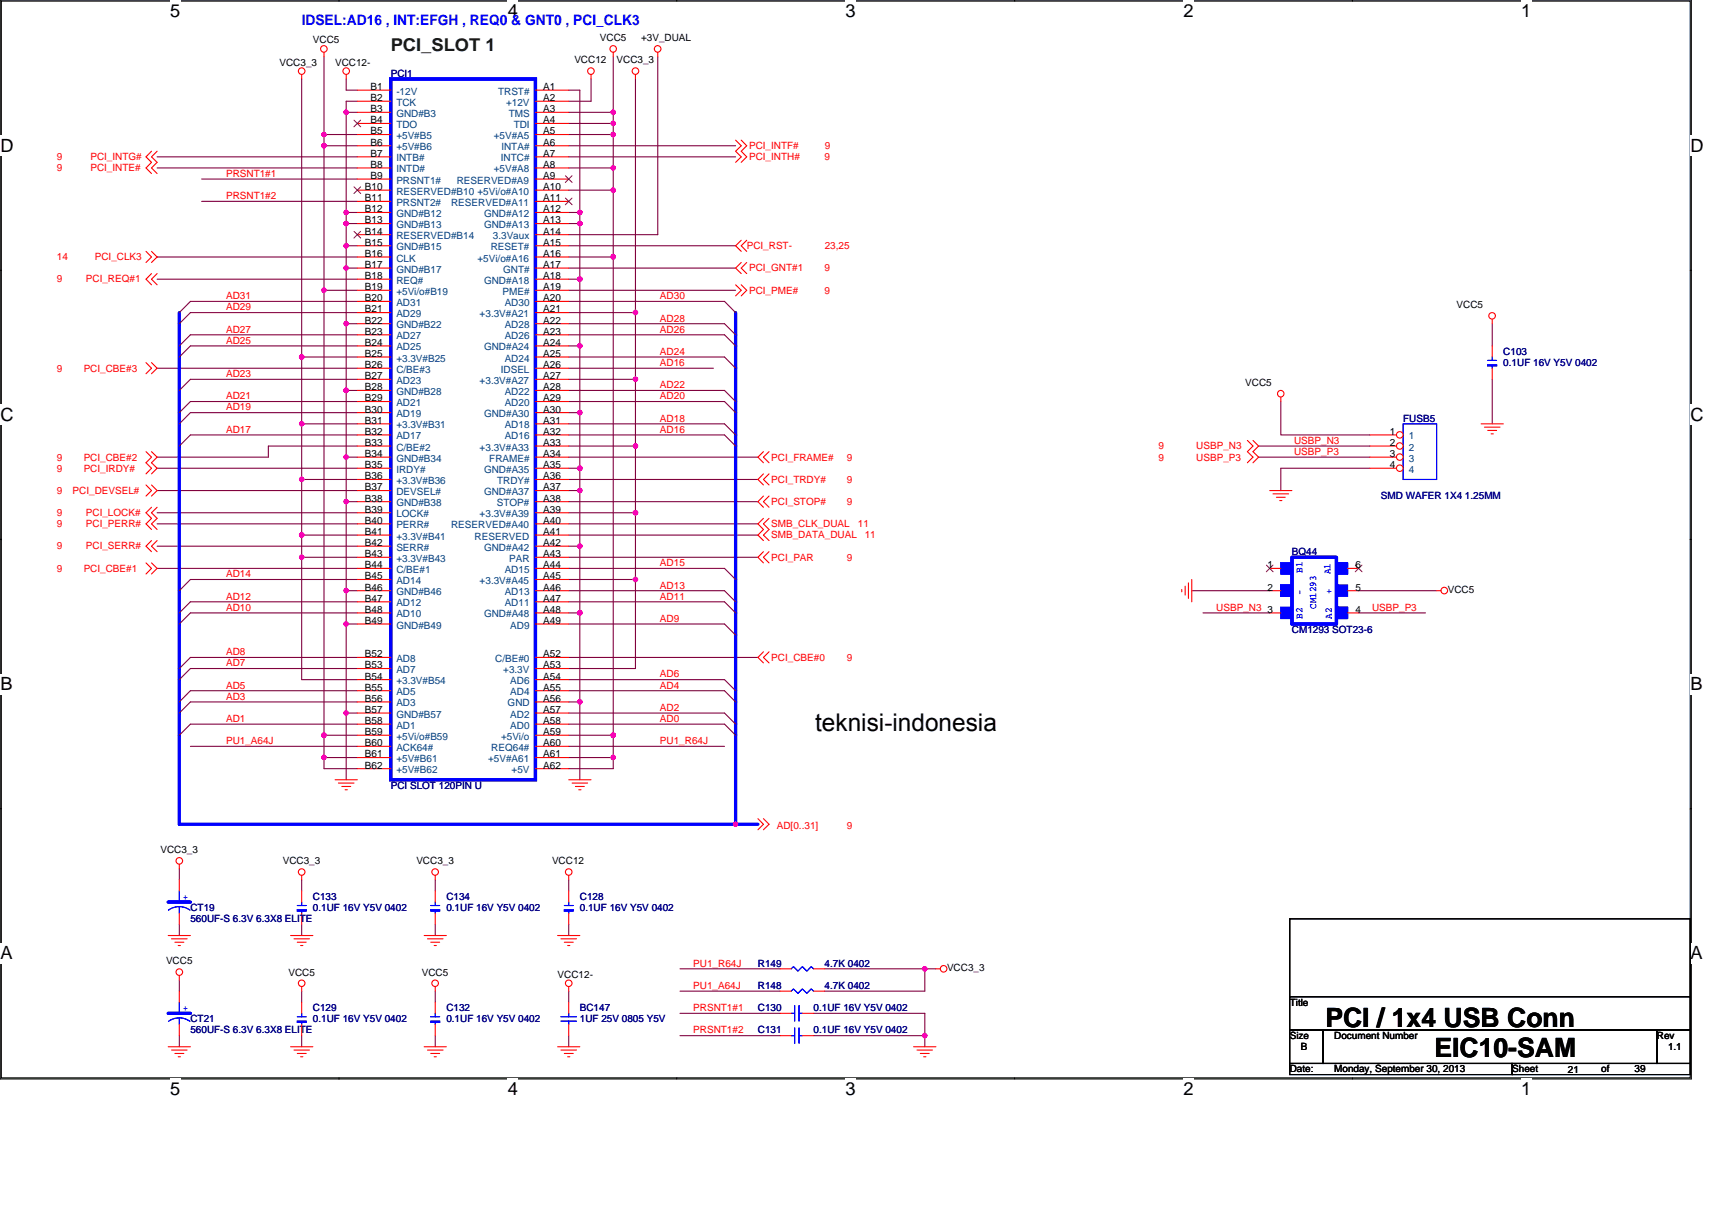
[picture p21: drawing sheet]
<svg xmlns="http://www.w3.org/2000/svg" width="297mm" height="210mm" viewBox="0 0 297 210" stroke-linecap="round" stroke-linejoin="round" font-family="sans-serif">
<defs><g id="words">
<g font-size="4.6">
<text x="230" y="178.2">PCI / 1x4 USB Conn</text>
<text x="248.9" y="183.4">EIC10-SAM</text>
</g>
<text font-size="4.2" x="141.4" y="126.8">teknisi-indonesia</text>
<g font-size="3.2">
<text x="29.5" y="2.9">5</text>
<text x="88.1" y="2.9">4</text>
<text x="146.7" y="2.9">3</text>
<text x="205.3" y="2.9">2</text>
<text x="263.9" y="2.9">1</text>
<text x=".1" y="26.4">D</text>
<text x="293.3" y="26.4">D</text>
<text x=".1" y="73.1">C</text>
<text x="293.3" y="73.1">C</text>
<text x=".1" y="119.8">B</text>
<text x="293.3" y="119.8">B</text>
<text x=".1" y="166.5">A</text>
<text x="293.3" y="166.5">A</text>
<text x="29.5" y="190">5</text>
<text x="88.1" y="190">4</text>
<text x="146.7" y="190">3</text>
<text x="205.3" y="190">2</text>
<text x="263.9" y="190">1</text>
</g>
<text font-size="3.1" fill="#004000" x="67.8" y="8.8">PCI_SLOT 1</text>
<text font-size="2.5" fill="#00f" x="52.3" y="4.4">IDSEL:AD16 , INT:EFGH , REQ0 &amp; GNT0 , PCI_CLK3</text>
<g font-size="1.7">
<text x="48.5" y="11.4">VCC3_3</text>
<text x="54.3" y="7.5">VCC5</text>
<text x="58.1" y="11.4">VCC12-</text>
<text x="99.6" y="11">VCC12</text>
<text x="104.1" y="7.1">VCC5</text>
<text x="107" y="11">VCC3_3</text>
<text x="111.2" y="7.1">+3V_DUAL</text>
<text x="64.3" y="17.5">B2</text>
<text x="64.3" y="15.6">B1</text>
<text x="94.3" y="15.6">A1</text>
<text x="94.3" y="17.5">A2</text>
<text x="64.3" y="23.3">B5</text>
<text x="64.3" y="21.4">B4</text>
<text x="64.3" y="19.5">B3</text>
<text x="94.3" y="21.4">A4</text>
<text x="94.3" y="23.3">A5</text>
<text x="94.3" y="19.5">A3</text>
<text x="64.3" y="29.1">B8</text>
<text x="64.3" y="27.2">B7</text>
<text x="64.3" y="25.3">B6</text>
<text x="94.3" y="29.1">A8</text>
<text x="94.3" y="27.2">A7</text>
<text x="94.3" y="25.3">A6</text>
<text x="63.3" y="34.9">B11</text>
<text x="63.3" y="33">B10</text>
<text x="64.3" y="31.1">B9</text>
<text x="94.3" y="33">A10</text>
<text x="94.3" y="34.9">A11</text>
<text x="94.3" y="31.1">A9</text>
<text x="63.3" y="40.7">B14</text>
<text x="63.3" y="38.8">B13</text>
<text x="63.3" y="36.9">B12</text>
<text x="94.3" y="40.7">A14</text>
<text x="94.3" y="38.8">A13</text>
<text x="94.3" y="36.9">A12</text>
<text x="63.3" y="46.5">B17</text>
<text x="63.3" y="44.6">B16</text>
<text x="63.3" y="42.6">B15</text>
<text x="94.3" y="42.6">A15</text>
<text x="94.3" y="46.5">A17</text>
<text x="94.3" y="44.6">A16</text>
<text x="63.3" y="52.3">B20</text>
<text x="63.3" y="50.4">B19</text>
<text x="63.3" y="48.4">B18</text>
<text x="94.3" y="50.4">A19</text>
<text x="94.3" y="48.4">A18</text>
<text x="94.3" y="52.3">A20</text>
<text x="252.7" y="53.5">VCC5</text>
<text x="63.3" y="58.1">B23</text>
<text x="63.3" y="56.2">B22</text>
<text x="63.3" y="54.2">B21</text>
<text x="94.3" y="54.2">A21</text>
<text x="94.3" y="58.1">A23</text>
<text x="94.3" y="56.2">A22</text>
<text x="63.3" y="65.8">B27</text>
<text x="63.3" y="63.9">B26</text>
<text x="63.3" y="61.9">B25</text>
<text x="63.3" y="60">B24</text>
<text x="94.3" y="65.8">A27</text>
<text x="94.3" y="63.9">A26</text>
<text x="94.3" y="60">A24</text>
<text x="94.3" y="61.9">A25</text>
<text x="63.3" y="71.6">B30</text>
<text x="63.3" y="69.7">B29</text>
<text x="63.3" y="67.7">B28</text>
<text x="94.3" y="71.6">A30</text>
<text x="94.3" y="69.7">A29</text>
<text x="94.3" y="67.7">A28</text>
<text x="216" y="67">VCC5</text>
<text x="63.3" y="77.4">B33</text>
<text x="63.3" y="75.5">B32</text>
<text x="63.3" y="73.5">B31</text>
<text x="94.3" y="77.4">A33</text>
<text x="94.3" y="75.5">A32</text>
<text x="94.3" y="73.5">A31</text>
<text x="241.1" y="75.5">1</text>
<text x="241.1" y="77.4">2</text>
<text x="63.3" y="83.2">B36</text>
<text x="63.3" y="81.2">B35</text>
<text x="63.3" y="79.3">B34</text>
<text x="94.3" y="83.2">A36</text>
<text x="94.3" y="81.2">A35</text>
<text x="94.3" y="79.3">A34</text>
<text x="241.1" y="79.3">3</text>
<text x="241.1" y="81.2">4</text>
<text x="63.3" y="89">B39</text>
<text x="63.3" y="87">B38</text>
<text x="63.3" y="85.1">B37</text>
<text x="94.3" y="87">A38</text>
<text x="94.3" y="89">A39</text>
<text x="94.3" y="85.1">A37</text>
<text x="63.3" y="94.8">B42</text>
<text x="63.3" y="92.8">B41</text>
<text x="63.3" y="90.9">B40</text>
<text x="94.3" y="92.8">A41</text>
<text x="94.3" y="94.8">A42</text>
<text x="94.3" y="90.9">A40</text>
<text x="63.3" y="100.5">B45</text>
<text x="63.3" y="98.6">B44</text>
<text x="63.3" y="96.7">B43</text>
<text x="94.3" y="100.5">A45</text>
<text x="94.3" y="96.7">A43</text>
<text x="94.3" y="98.6">A44</text>
<text x="219.9" y="98.6">1</text>
<text x="235.2" y="98.6">6</text>
<text x="63.3" y="106.3">B48</text>
<text x="63.3" y="104.4">B47</text>
<text x="63.3" y="102.5">B46</text>
<text x="94.3" y="106.3">A48</text>
<text x="94.3" y="104.4">A47</text>
<text x="94.3" y="102.5">A46</text>
<text x="219.9" y="102.5">2</text>
<text x="219.9" y="106.3">3</text>
<text x="235.2" y="106.3">4</text>
<text x="235.2" y="102.5">5</text>
<text x="251.2" y="102.9">VCC5</text>
<text x="63.3" y="108.3">B49</text>
<text x="94.3" y="108.3">A49</text>
<text x="63.3" y="119.8">B55</text>
<text x="63.3" y="117.9">B54</text>
<text x="63.3" y="116">B53</text>
<text x="63.3" y="114.1">B52</text>
<text x="94.3" y="114.1">A52</text>
<text x="94.3" y="116">A53</text>
<text x="94.3" y="119.8">A55</text>
<text x="94.3" y="117.9">A54</text>
<text x="63.3" y="125.6">B58</text>
<text x="63.3" y="123.7">B57</text>
<text x="63.3" y="121.8">B56</text>
<text x="94.3" y="121.8">A56</text>
<text x="94.3" y="125.6">A58</text>
<text x="94.3" y="123.7">A57</text>
<text x="63.3" y="131.4">B61</text>
<text x="63.3" y="129.5">B60</text>
<text x="63.3" y="127.6">B59</text>
<text x="94.3" y="127.6">A59</text>
<text x="94.3" y="129.5">A60</text>
<text x="94.3" y="131.4">A61</text>
<text x="63.3" y="133.4">B62</text>
<text x="94.3" y="133.4">A62</text>
<text x="27.8" y="148.1">VCC3_3</text>
<text x="49.1" y="150">VCC3_3</text>
<text x="72.2" y="150">VCC3_3</text>
<text x="95.8" y="150">VCC12</text>
<text x="28.8" y="167.4">VCC5</text>
<text x="50" y="169.3">VCC5</text>
<text x="73.2" y="169.3">VCC5</text>
<text x="96.7" y="169.7">VCC12-</text>
<text x="164.3" y="168.5">VCC3_3</text>
<text x="223.8" y="174.5">Title</text>
<text x="223.8" y="180.3">Size</text>
<text x="225.7" y="182.2">B</text>
<text x="231.5" y="180.3">Document Number</text>
<text x="287.5" y="180.3">Rev</text>
<text x="289.4" y="182.2">1.1</text>
<text x="223.8" y="186.1">Date:</text>
<text x="231.5" y="186.1">Monday, September 30, 2013</text>
<text x="262.4" y="186.1">Sheet</text>
<text x="272" y="186.3">21</text>
<text x="277.8" y="186.1">of</text>
<text x="283.6" y="186.1">39</text>
</g>
<g font-size="1.7" fill="#000080">
<text x="67.8" y="13.3">PCI1</text>
<text x="260.8" y="61.6">C103</text>
<text x="260.8" y="63.5">0.1UF 16V Y5V 0402</text>
<text x="243.5" y="73.2">FUSB5</text>
<text x="239.6" y="86.7">SMD WAFER 1X4 1.25MM</text>
<text x="224.2" y="96.3">BQ44</text>
<text x="224.2" y="109.8">CM1293 SOT23-6</text>
<text x="67.8" y="136.9">PCI SLOT 120PIN U</text>
<text x="33" y="158.1">CT19</text>
<text x="33" y="160">560UF-S 6.3V 6.3X8 ELITE</text>
<text x="54.3" y="156.2">C133</text>
<text x="54.3" y="158.1">0.1UF 16V Y5V 0402</text>
<text x="77.4" y="156.2">C134</text>
<text x="77.4" y="158.1">0.1UF 16V Y5V 0402</text>
<text x="100.6" y="156.2">C128</text>
<text x="100.6" y="158.1">0.1UF 16V Y5V 0402</text>
<text x="131.5" y="167.7">R149</text>
<text x="143.1" y="167.7">4.7K 0402</text>
<text x="131.5" y="171.6">R148</text>
<text x="143.1" y="171.6">4.7K 0402</text>
<text x="33" y="177.4">CT21</text>
<text x="33" y="179.3">560UF-S 6.3V 6.3X8 ELITE</text>
<text x="54.3" y="175.5">C129</text>
<text x="54.3" y="177.4">0.1UF 16V Y5V 0402</text>
<text x="77.4" y="175.5">C132</text>
<text x="77.4" y="177.4">0.1UF 16V Y5V 0402</text>
<text x="100.6" y="175.5">BC147</text>
<text x="100.6" y="177.4">1UF 25V 0805 Y5V</text>
<text x="131.5" y="179.3">C131</text>
<text x="131.5" y="175.5">C130</text>
<text x="141.2" y="179.3">0.1UF 16V Y5V 0402</text>
<text x="141.2" y="175.5">0.1UF 16V Y5V 0402</text>
</g>
<g font-size="1.7" fill="#004080">
<text x="68.8" y="16.4">-12V</text>
<text x="86.4" y="16.4">TRST#</text>
<text x="68.8" y="22.2">TDO</text>
<text x="68.8" y="20.3">GND#B3</text>
<text x="68.8" y="18.4">TCK</text>
<text x="87.8" y="18.4">+12V</text>
<text x="88.3" y="20.3">TMS</text>
<text x="89.1" y="22.2">TDI</text>
<text x="68.8" y="29.9">INTD#</text>
<text x="68.8" y="28">INTB#</text>
<text x="68.8" y="26.1">+5V#B6</text>
<text x="68.8" y="24.1">+5V#B5</text>
<text x="85.7" y="29.9">+5V#A8</text>
<text x="85.7" y="24.1">+5V#A5</text>
<text x="86.9" y="28">INTC#</text>
<text x="87" y="26.1">INTA#</text>
<text x="68.8" y="35.7">PRSNT2#</text>
<text x="68.8" y="33.8">RESERVED#B10 +5Vi/o#A10</text>
<text x="68.8" y="31.9">PRSNT1#</text>
<text x="78.3" y="35.7">RESERVED#A11</text>
<text x="79.2" y="31.9">RESERVED#A9</text>
<text x="68.8" y="41.5">RESERVED#B14</text>
<text x="68.8" y="39.6">GND#B13</text>
<text x="68.8" y="37.7">GND#B12</text>
<text x="84" y="39.6">GND#A13</text>
<text x="84" y="37.7">GND#A12</text>
<text x="85.5" y="41.5">3.3Vaux</text>
<text x="68.8" y="47.3">GND#B17</text>
<text x="68.8" y="45.4">CLK</text>
<text x="68.8" y="43.4">GND#B15</text>
<text x="82.8" y="45.4">+5Vi/o#A16</text>
<text x="85.2" y="43.4">RESET#</text>
<text x="87.3" y="47.3">GNT#</text>
<text x="68.8" y="53.1">AD31</text>
<text x="68.8" y="51.2">+5Vi/o#B19</text>
<text x="68.8" y="49.2">REQ#</text>
<text x="84" y="49.2">GND#A18</text>
<text x="87.2" y="51.2">PME#</text>
<text x="87.6" y="53.1">AD30</text>
<text x="68.8" y="58.9">AD27</text>
<text x="68.8" y="57">GND#B22</text>
<text x="68.8" y="55">AD29</text>
<text x="83.2" y="55">+3.3V#A21</text>
<text x="87.6" y="58.9">AD26</text>
<text x="87.6" y="57">AD28</text>
<text x="68.8" y="64.7">C/BE#3</text>
<text x="68.8" y="62.7">+3.3V#B25</text>
<text x="68.8" y="60.8">AD25</text>
<text x="84" y="60.8">GND#A24</text>
<text x="86.9" y="64.7">IDSEL</text>
<text x="87.6" y="62.7">AD24</text>
<text x="68.8" y="70.5">AD21</text>
<text x="68.8" y="68.5">GND#B28</text>
<text x="68.8" y="66.6">AD23</text>
<text x="83.2" y="66.6">+3.3V#A27</text>
<text x="87.6" y="70.5">AD20</text>
<text x="87.6" y="68.5">AD22</text>
<text x="68.8" y="76.3">AD17</text>
<text x="68.8" y="74.3">+3.3V#B31</text>
<text x="68.8" y="72.4">AD19</text>
<text x="84" y="72.4">GND#A30</text>
<text x="87.6" y="76.3">AD16</text>
<text x="87.6" y="74.3">AD18</text>
<text x="244.4" y="76.3">1</text>
<text x="68.8" y="84">+3.3V#B36</text>
<text x="68.8" y="82">IRDY#</text>
<text x="68.8" y="80.1">GND#B34</text>
<text x="68.8" y="78.2">C/BE#2</text>
<text x="83.2" y="78.2">+3.3V#A33</text>
<text x="84" y="82">GND#A35</text>
<text x="84.9" y="80.1">FRAME#</text>
<text x="86.3" y="84">TRDY#</text>
<text x="244.4" y="78.2">2</text>
<text x="244.4" y="80.1">3</text>
<text x="244.4" y="82">4</text>
<text x="68.8" y="89.8">LOCK#</text>
<text x="68.8" y="87.8">GND#B38</text>
<text x="68.8" y="85.9">DEVSEL#</text>
<text x="83.2" y="89.8">+3.3V#A39</text>
<text x="84" y="85.9">GND#A37</text>
<text x="86.2" y="87.8">STOP#</text>
<text x="68.8" y="95.6">SERR#</text>
<text x="68.8" y="93.6">+3.3V#B41</text>
<text x="68.8" y="91.7">PERR#</text>
<text x="78.3" y="91.7">RESERVED#A40</text>
<text x="82.4" y="93.6">RESERVED</text>
<text x="84" y="95.6">GND#A42</text>
<text x="68.8" y="101.3">AD14</text>
<text x="68.8" y="99.4">C/BE#1</text>
<text x="68.8" y="97.5">+3.3V#B43</text>
<text x="83.2" y="101.3">+3.3V#A45</text>
<text x="87.6" y="99.4">AD15</text>
<text x="88.3" y="97.5">PAR</text>
<text x="68.8" y="107.1">AD10</text>
<text x="68.8" y="105.2">AD12</text>
<text x="68.8" y="103.3">GND#B46</text>
<text x="84" y="107.1">GND#A48</text>
<text x="87.6" y="105.2">AD11</text>
<text x="87.6" y="103.3">AD13</text>
<text x="68.8" y="109.1">GND#B49</text>
<text x="88.5" y="109.1">AD9</text>
<text x="68.8" y="118.7">+3.3V#B54</text>
<text x="68.8" y="116.8">AD7</text>
<text x="68.8" y="114.9">AD8</text>
<text x="85.9" y="114.9">C/BE#0</text>
<text x="87.3" y="116.8">+3.3V</text>
<text x="88.5" y="118.7">AD6</text>
<text x="68.8" y="124.5">GND#B57</text>
<text x="68.8" y="122.6">AD3</text>
<text x="68.8" y="120.6">AD5</text>
<text x="88.1" y="122.6">GND</text>
<text x="88.5" y="124.5">AD2</text>
<text x="88.5" y="120.6">AD4</text>
<text x="68.8" y="130.3">ACK64#</text>
<text x="68.8" y="128.4">+5Vi/o#B59</text>
<text x="68.8" y="126.4">AD1</text>
<text x="85.2" y="130.3">REQ64#</text>
<text x="86.9" y="128.4">+5Vi/o</text>
<text x="88.5" y="126.4">AD0</text>
<text x="68.8" y="134.2">+5V#B62</text>
<text x="68.8" y="132.2">+5V#B61</text>
<text x="84.7" y="132.2">+5V#A61</text>
<text x="88.8" y="134.2">+5V</text>
</g>
<g font-size="1.7" fill="#f00">
<text x="9.9" y="29.7">9</text>
<text x="9.9" y="27.8">9</text>
<text x="15.7" y="29.7">PCI_INTE#</text>
<text x="15.7" y="27.8">PCI_INTG#</text>
<text x="130" y="25.9">PCI_INTF#</text>
<text x="130" y="27.8">PCI_INTH#</text>
<text x="143.1" y="27.8">9</text>
<text x="143.1" y="25.9">9</text>
<text x="39.2" y="30.7">PRSNT1#1</text>
<text x="39.2" y="34.6">PRSNT1#2</text>
<text x="9.9" y="45.2">14</text>
<text x="16.4" y="45.2">PCI_CLK3</text>
<text x="129.6" y="43.2">PCI_RST-</text>
<text x="130" y="47.1">PCI_GNT#1</text>
<text x="143.1" y="47.1">9</text>
<text x="143.1" y="43.2">23,25</text>
<text x="9.9" y="49">9</text>
<text x="14.9" y="49">PCI_REQ#1</text>
<text x="39.2" y="51.9">AD31</text>
<text x="39.2" y="53.9">AD29</text>
<text x="114.5" y="51.9">AD30</text>
<text x="130" y="51">PCI_PME#</text>
<text x="143.1" y="51">9</text>
<text x="39.2" y="57.7">AD27</text>
<text x="39.2" y="59.6">AD25</text>
<text x="114.5" y="55.8">AD28</text>
<text x="114.5" y="57.7">AD26</text>
<text x="9.9" y="64.5">9</text>
<text x="14.5" y="64.5">PCI_CBE#3</text>
<text x="39.2" y="65.4">AD23</text>
<text x="114.5" y="61.6">AD24</text>
<text x="114.5" y="63.5">AD16</text>
<text x="39.2" y="71.2">AD19</text>
<text x="39.2" y="69.3">AD21</text>
<text x="114.5" y="69.3">AD20</text>
<text x="114.5" y="67.4">AD22</text>
<text x="39.2" y="75.1">AD17</text>
<text x="114.5" y="73.2">AD18</text>
<text x="114.5" y="75.1">AD16</text>
<text x="201" y="78">9</text>
<text x="207.6" y="78">USBP_N3</text>
<text x="224.5" y="77">USBP_N3</text>
<text x="9.9" y="81.9">9</text>
<text x="9.9" y="79.9">9</text>
<text x="14.5" y="81.9">PCI_IRDY#</text>
<text x="14.5" y="79.9">PCI_CBE#2</text>
<text x="133.8" y="79.9">PCI_FRAME#</text>
<text x="133.8" y="83.8">PCI_TRDY#</text>
<text x="146.9" y="83.8">9</text>
<text x="146.9" y="79.9">9</text>
<text x="201" y="79.9">9</text>
<text x="207.6" y="79.9">USBP_P3</text>
<text x="224.5" y="79">USBP_P3</text>
<text x="9.9" y="89.6">9</text>
<text x="9.9" y="85.7">9</text>
<text x="12.6" y="85.7">PCI_DEVSEL#</text>
<text x="14.9" y="89.6">PCI_LOCK#</text>
<text x="133.8" y="87.6">PCI_STOP#</text>
<text x="146.9" y="87.6">9</text>
<text x="9.9" y="91.5">9</text>
<text x="9.9" y="95.4">9</text>
<text x="14.9" y="91.5">PCI_PERR#</text>
<text x="14.9" y="95.4">PCI_SERR#</text>
<text x="133.8" y="91.5">SMB_CLK_DUAL</text>
<text x="133.8" y="93.4">SMB_DATA_DUAL</text>
<text x="148.9" y="91.5">11</text>
<text x="150" y="93.4">11</text>
<text x="9.9" y="99.2">9</text>
<text x="14.5" y="99.2">PCI_CBE#1</text>
<text x="39.2" y="100.2">AD14</text>
<text x="114.5" y="98.3">AD15</text>
<text x="133.8" y="97.3">PCI_PAR</text>
<text x="146.9" y="97.3">9</text>
<text x="39.2" y="104.1">AD12</text>
<text x="39.2" y="106">AD10</text>
<text x="114.5" y="102.1">AD13</text>
<text x="114.5" y="107.9">AD9</text>
<text x="114.5" y="104.1">AD11</text>
<text x="211" y="106">USBP_N3</text>
<text x="238.1" y="106">USBP_P3</text>
<text x="39.2" y="113.7">AD8</text>
<text x="39.2" y="119.5">AD5</text>
<text x="39.2" y="115.6">AD7</text>
<text x="114.5" y="119.5">AD4</text>
<text x="114.5" y="117.6">AD6</text>
<text x="133.8" y="114.7">PCI_CBE#0</text>
<text x="146.9" y="114.7">9</text>
<text x="39.2" y="121.4">AD3</text>
<text x="39.2" y="125.3">AD1</text>
<text x="114.5" y="125.3">AD0</text>
<text x="114.5" y="123.4">AD2</text>
<text x="39.2" y="129.1">PU1_A64J</text>
<text x="114.5" y="129.1">PU1_R64J</text>
<text x="134.8" y="143.8">AD[0..31]</text>
<text x="146.9" y="143.8">9</text>
<text x="120.3" y="167.7">PU1_R64J</text>
<text x="120.3" y="171.6">PU1_A64J</text>
<text x="120.3" y="179.3">PRSNT1#2</text>
<text x="120.3" y="175.5">PRSNT1#1</text>
</g>
<g font-size="1.7" fill="#00f">
<text x="226" y="99.4" transform="rotate(-90 226 99.4)">B1</text>
<text x="230.8" y="99.6" transform="rotate(-90 230.8 99.6)">A1</text>
<text x="226" y="103.3" transform="rotate(-90 226 103.3)">-</text>
<text x="226" y="107.3" transform="rotate(-90 226 107.3)">B2</text>
<text x="228.3" y="105.6" transform="rotate(-90 228.3 105.6)">CM1293</text>
<text x="231.1" y="103.1" transform="rotate(-90 231.1 103.1)">+</text>
<text x="231.1" y="107.3" transform="rotate(-90 231.1 107.3)">A2</text>
<text x="31.7" y="156.2">+</text>
<text x="31.7" y="175.5">+</text>
</g>
</g></defs>
<path d="M0 0h293.5v187.2h-293.5zM.2 .2h293.1v186.8h-293.1z" fill="none" stroke="#000" stroke-width=".19"/>
<g fill="#fff">
<path d="M29.5 .1h1.8v3.5h-1.8z"/>
<path d="M29.5 187.2h1.8v3.5h-1.8z"/>
</g>
<path d="M58.8 0v.2M58.8 187v.2" fill="none" stroke="#000" stroke-width=".19"/>
<g fill="#fff">
<path d="M88.1 .1h1.8v3.5h-1.8z"/>
<path d="M88.1 187.2h1.8v3.5h-1.8z"/>
</g>
<path d="M117.4 0v.2M117.4 187v.2" fill="none" stroke="#000" stroke-width=".19"/>
<g fill="#fff">
<path d="M146.7 .1h1.8v3.5h-1.8z"/>
<path d="M146.7 187.2h1.8v3.5h-1.8z"/>
</g>
<path d="M176 0v.2M176 187v.2" fill="none" stroke="#000" stroke-width=".19"/>
<g fill="#fff">
<path d="M205.3 .1h1.8v3.5h-1.8z"/>
<path d="M205.3 187.2h1.8v3.5h-1.8z"/>
</g>
<path d="M234.7 0v.2M234.7 187v.2" fill="none" stroke="#000" stroke-width=".19"/>
<g fill="#fff">
<path d="M263.9 .1h1.8v3.5h-1.8z"/>
<path d="M263.9 187.2h1.8v3.5h-1.8z"/>
<path d="M.1 23.5h2.3v3.6h-2.3z"/>
<path d="M293.3 23.5h2.3v3.6h-2.3z"/>
<path d="M.1 70.3h2.3v3.5h-2.3z"/>
<path d="M293.3 70.3h2.3v3.5h-2.3z"/>
</g>
<path d="M0 46.9h.2M293.3 46.9h.2" fill="none" stroke="#000" stroke-width=".19"/>
<g fill="#fff">
<path d="M.1 117h2.1v3.5h-2.1z"/>
<path d="M293.3 117h2.1v3.5h-2.1z"/>
</g>
<path d="M0 93.6h.2M293.3 93.6h.2" fill="none" stroke="#000" stroke-width=".19"/>
<path d="M.1 93.6v.1z" fill="#000" stroke="#000" stroke-width=".17"/>
<g fill="#fff">
<path d="M.1 163.7h2.1v3.5h-2.1z"/>
<path d="M293.3 163.7h2.1v3.5h-2.1z"/>
</g>
<path d="M0 140.3h.2M223.8 159.4h69.5v13.6h-69.5zM293.3 140.3h.2M223.8 178.8h5.8v5.8h-5.8zM223.8 173h69.5v5.8h-69.5zM229.6 178.8h57.9v5.8h-57.9zM287.5 178.8h5.8v5.8h-5.8zM223.8 184.6h38.6v1.9h-38.6zM262.4 184.6h30.9v1.9h-30.9z" fill="none" stroke="#000" stroke-width=".19"/>
<g fill="none" stroke="#800040" stroke-width=".19">
<path d="M52.3 13.7v48.3M56.2 9.8v13.5M60.1 19.5v17.4M60.1 13.7v1.9h1.9M60.1 19.5h1.9M62 17.6h-1.9v1.9M98.7 15.6h1.9v21.3M98.7 19.5h7.7M102.5 13.7v3.9h-3.8M106.4 9.8v9.7M106.4 19.5v1.9M110.3 13.7v40.6"/>
<path d="M114.1 9.8v30.9h-15.4M27.3 27.2h34.7M27.3 29.1h34.7M35 31.1h27M35 34.9h27M56.2 23.3v2M56.2 25.3v25.1M56.2 25.3h5.8M56.2 23.3h5.8M60.1 38.8v3.9M60.1 36.9v1.9M60.1 38.8h1.9"/>
<path d="M60.1 36.9h1.9M98.7 27.2h28.9M98.7 25.3h28.9M98.7 36.9h1.9M98.7 38.8h1.9M98.7 23.3h7.7M98.7 33h7.7M98.7 21.4h7.7M98.7 29.1h7.7M100.6 38.8v9.7M100.6 36.9v1.9M106.4 33v11.6"/>
<path d="M106.4 23.3v5.8M106.4 29.1v3.9M106.4 21.4v1.9M27.3 44.6h34.7M27.3 48.5h34.7M56.2 50.4v77.2M56.2 50.4h5.8M60.1 42.7v3.8M60.1 46.5v9.7M60.1 56.2v11.6M60.1 42.7h1.9M60.1 56.2h1.9"/>
<path d="M60.1 46.5h1.9M62 58.1h-29l-1.9 1.9M62 52.3h-29l-1.9 2M62 54.3h-29l-1.9 1.9M98.7 50.4h28.9M98.7 46.5h28.9M98.7 42.7h28.9M98.7 48.5h1.9M98.7 56.2h27l1.9 1.9M98.7 52.3h27l1.9 2M98.7 58.1h27l1.9 1.9M98.7 44.6h7.7"/>
<path d="M98.7 54.3h11.6M100.6 48.5v11.5M106.4 44.6v83M110.3 54.3v11.5M258.9 56.2v3.8M27.3 63.9h34.7M52.3 73.6h9.7M52.3 73.6v9.6M52.3 62h9.7M52.3 62v11.6M60.1 79.3v7.8M60.1 67.8v11.5"/>
<path d="M60.1 79.3h1.9M60.1 67.8h1.9M62 77.4h-15.4v1.9h-19.3M62 65.8h-29l-1.9 2M62 71.6h-29l-1.9 2M62 60h-29l-1.9 2M62 75.5h-29l-1.9 1.9M62 69.7h-29l-1.9 1.9M98.7 71.6h1.9M98.7 60h1.9M98.7 73.6h27l1.9 1.9M98.7 62h27l1.9 1.9"/>
<path d="M98.7 75.5h27l1.9 1.9M98.7 69.7h27l1.9 1.9M98.7 67.8h27l1.9 1.9M98.7 63.9h25.1M98.7 79.3h32.8M98.7 77.4h11.6M98.7 65.8h11.6M100.6 60v11.6M100.6 71.6v9.7M110.3 65.8v11.6M110.3 77.4v11.6M218.4 77.4h19.3"/>
<path d="M218.4 79.3h19.3M222.2 69.7v5.8h15.5M258.9 65.8v7.8M27.3 90.9h34.7M27.3 94.8h34.7M27.3 81.3h34.7M27.3 85.1h34.7M27.3 89h34.7M27.3 98.6h34.7M52.3 96.7v21.2h9.7M52.3 83.2h9.7M52.3 92.9v3.8"/>
<path d="M52.3 92.9h9.7M52.3 96.7h9.7M52.3 83.2v9.7M60.1 87.1v15.4M60.1 87.1h1.9M98.7 85.1h1.9M98.7 94.8h1.9M98.7 81.3h1.9M98.7 98.6h27l1.9 2M98.7 90.9h32.8M98.7 92.9h32.8M98.7 87.1h32.8"/>
<path d="M98.7 96.7h32.8M98.7 83.2h32.8M98.7 89h11.6M100.6 94.8v11.6M100.6 81.3v3.8M100.6 85.1v9.7M110.3 89v11.6M237.7 81.3h-15.5v3.8M60.1 102.5v5.8M60.1 108.3v15.4M60.1 108.3h1.9M60.1 102.5h1.9"/>
<path d="M62 104.4h-29l-1.9 2M62 100.6h-29l-1.9 1.9M62 114.1h-29l-1.9 1.9M62 106.4h-29l-1.9 1.9M62 119.9h-29l-1.9 1.9M62 116h-29l-1.9 1.9M98.7 106.4h1.9M98.7 119.9h27l1.9 1.9M98.7 117.9h27l1.9 2M98.7 102.5h27l1.9 1.9M98.7 108.3h27l1.9 1.9M98.7 104.4h27l1.9 2"/>
<path d="M98.7 114.1h32.8M98.7 100.6h11.6M100.6 106.4v15.4M110.3 100.6v15.4h-11.6M206.8 102.5h13.5M208.7 106.4h11.6M235.7 106.4h11.6M235.7 102.5h13.6M33 129.5h29M56.2 131.5v1.9h5.8M56.2 127.6v3.9M56.2 131.5h5.8"/>
<path d="M56.2 127.6h5.8M60.1 123.7v11.6M60.1 123.7h1.9M62 121.8h-29l-1.9 1.9M62 125.7h-29l-1.9 1.9M98.7 121.8h1.9M98.7 125.7h27l1.9 1.9M98.7 123.7h27l1.9 2M98.7 129.5h27M98.7 131.5h7.7M98.7 127.6h7.7M100.6 121.8v13.5"/>
<path d="M106.4 131.5v1.9h-7.7M106.4 127.6v3.9M31.1 150.8v1.9M52.3 152.7v1.9M75.5 152.7v1.9M98.7 152.7v1.9M31.1 160.4v1.9M31.1 170.1v1.9M31.1 179.7v2M52.3 172v1.9M52.3 179.7v2M52.3 160.4v1.9"/>
<path d="M75.5 172v1.9M75.5 179.7v2M75.5 160.4v1.9M98.7 160.4v1.9M98.7 179.7v2M98.7 172v1.9M118 179.7h17.4M118 175.9h17.4M118 172h17.4M118 168.1h17.4M141.2 175.9h19.3v3.8M141.2 179.7h19.3"/>
<path d="M143.1 168.1h17.4v3.9h-17.4M160.5 168.1h1.9M160.5 179.7v2"/>
</g>
<g fill="#f0f" stroke="#f0f" stroke-width=".19">
<circle cx="60" cy="102.5" r=".38"/>
<circle cx="127.6" cy="143" r=".38"/>
<circle cx="60.1" cy="19.5" r=".38"/>
<circle cx="60.1" cy="36.9" r=".38"/>
<circle cx="60.1" cy="79.3" r=".38"/>
<circle cx="106.4" cy="44.6" r=".38"/>
<circle cx="106.4" cy="33" r=".38"/>
<circle cx="106.4" cy="23.3" r=".38"/>
<circle cx="100.6" cy="36.9" r=".38"/>
<circle cx="100.6" cy="106.3" r=".38"/>
<circle cx="100.6" cy="94.8" r=".38"/>
<circle cx="160.4" cy="179.7" r=".38"/>
<circle cx="60.1" cy="87" r=".38"/>
<circle cx="60" cy="42.6" r=".38"/>
<circle cx="100.6" cy="48.4" r=".38"/>
<circle cx="100.6" cy="38.8" r=".38"/>
<circle cx="60.1" cy="123.7" r=".38"/>
<circle cx="60.1" cy="108.3" r=".38"/>
<circle cx="100.6" cy="81.3" r=".38"/>
<circle cx="52.3" cy="62" r=".38"/>
<circle cx="60.1" cy="67.7" r=".38"/>
<circle cx="106.4" cy="29.1" r=".38"/>
<circle cx="100.6" cy="60" r=".38"/>
<circle cx="60.1" cy="46.5" r=".38"/>
<circle cx="60.1" cy="56.2" r=".38"/>
<circle cx="100.6" cy="71.6" r=".38"/>
<circle cx="56.2" cy="25.3" r=".38"/>
<circle cx="60.1" cy="38.8" r=".38"/>
<circle cx="110.3" cy="65.8" r=".38"/>
<circle cx="110.3" cy="54.2" r=".38"/>
<circle cx="52.3" cy="73.5" r=".38"/>
<circle cx="110.3" cy="77.4" r=".38"/>
<circle cx="100.6" cy="121.8" r=".38"/>
<circle cx="160.4" cy="168.1" r=".38"/>
<circle cx="52.3" cy="96.7" r=".38"/>
<circle cx="52.3" cy="92.8" r=".38"/>
<circle cx="110.3" cy="100.6" r=".38"/>
<circle cx="110.3" cy="89" r=".38"/>
<circle cx="106.4" cy="127.6" r=".38"/>
<circle cx="56.2" cy="127.6" r=".38"/>
<circle cx="56.2" cy="50.4" r=".38"/>
<circle cx="56.2" cy="131.4" r=".38"/>
<circle cx="52.3" cy="83.2" r=".38"/>
<circle cx="106.4" cy="131.4" r=".38"/>
<circle cx="106.4" cy="19.5" r=".38"/>
<circle cx="56.2" cy="23.3" r=".38"/>
<circle cx="106.4" cy="21.4" r=".38"/>
<circle cx="100.6" cy="85.1" r=".38"/>
</g>
<path d="M67.8 13.7h25.1v121.6h-25.1zM31.1 54.3v88.7h96.5M127.6 54.3v88.7M224.2 96.7h7.7v11.6h-7.7zM127.6 143h3.9M29.2 175.9h3.8" fill="none" stroke="#00f" stroke-width=".57"/>
<g fill="none" stroke="#f00" stroke-width=".19">
<path d="M52.3 12.9v.8M56.2 9.1v.7M60.1 12.9v.8M62 19.5h5.8M62 17.6h5.8M62 15.6h5.8M92.9 19.5h5.8M92.9 17.6h5.8M92.9 15.6h5.8M102.5 12.9v.8M106.4 9.1v.7M110.3 12.9v.8"/>
<path d="M114.1 9.1v.7M26.3 26.2l-1 1 1 1-1 .9 1 1M27.3 26.2l-1 1 1 1-1 .9 1 1M62 38.8h5.8M62 36.9h5.8M62 34.9h5.8M62 33h5.8M62 31.1h5.8M62 29.1h5.8M62 27.2h5.8M62 25.3h5.8M62 23.3h5.8"/>
<path d="M62 21.4h5.8M92.9 38.8h5.8M92.9 36.9h5.8M92.9 34.9h5.8M92.9 33h5.8M92.9 31.1h5.8M92.9 29.1h5.8M92.9 27.2h5.8M92.9 25.3h5.8M92.9 23.3h5.8M92.9 21.4h5.8M127.6 24.3l1 1-1 .9 1 1-1 1"/>
<path d="M128.6 24.3l1 1-1 .9 1 1-1 1M25.3 43.6l1 1-1 1M26.3 47.5l-1 1 1 .9M26.3 43.6l1 1-1 1M27.3 47.5l-1 1 1 .9M62 58.1h5.8M62 56.2h5.8M62 54.3h5.8M62 52.3h5.8M62 50.4h5.8M62 48.5h5.8M62 46.5h5.8"/>
<path d="M62 44.6h5.8M62 42.7h5.8M62 40.7h5.8M92.9 58.1h5.8M92.9 56.2h5.8M92.9 54.3h5.8M92.9 52.3h5.8M92.9 50.4h5.8M92.9 48.5h5.8M92.9 46.5h5.8M92.9 44.6h5.8M92.9 42.7h5.8"/>
<path d="M92.9 40.7h5.8M127.6 49.4l1 1-1 1M128.6 41.7l-1 1 1 .9M128.6 45.6l-1 .9 1 1M128.6 49.4l1 1-1 1M129.6 41.7l-1 1 1 .9M129.6 45.6l-1 .9 1 1M258.9 55.4v.8M25.3 78.4l1 .9-1 1 1 1-1 .9M25.3 62.9l1 1-1 1M26.3 78.4l1 .9-1 1 1 1-1 .9M26.3 62.9l1 1-1 1"/>
<path d="M62 79.3h5.8M62 77.4h5.8M62 75.5h5.8M62 73.6h5.8M62 71.6h5.8M62 69.7h5.8M62 67.8h5.8M62 65.8h5.8M62 63.9h5.8M62 62h5.8M62 60h5.8M92.9 79.3h5.8"/>
<path d="M92.9 77.4h5.8M92.9 75.5h5.8M92.9 73.6h5.8M92.9 71.6h5.8M92.9 69.7h5.8M92.9 67.8h5.8M92.9 65.8h5.8M92.9 63.9h5.8M92.9 62h5.8M92.9 60h5.8M132.5 78.4l-1 .9 1 1M133.4 78.4l-.9 .9 .9 1"/>
<path d="M216.4 76.4l1 1-1 1 1 .9-1 1M217.4 76.4l1 1-1 1 1 .9-1 1M222.2 68.9v.8M257 73.6h3.8M257.6 74.1h2.7M258.1 74.7h1.6M258.7 75.3h.4M258.9 60v2M258.9 63.9v1.9M25.3 97.7l1 .9-1 1M25.3 84.2l1 .9-1 1M26.3 88l-1 1 1 1-1 .9 1 1"/>
<path d="M26.3 93.8l-1 1 1 .9M26.3 97.7l1 .9-1 1M26.3 84.2l1 .9-1 1M27.3 88l-1 1 1 1-1 .9 1 1M27.3 93.8l-1 1 1 .9M62 98.6h5.8M62 96.7h5.8M62 94.8h5.8M62 92.9h5.8M62 90.9h5.8M62 89h5.8M62 87.1h5.8"/>
<path d="M62 85.1h5.8M62 83.2h5.8M62 81.3h5.8M92.9 98.6h5.8M92.9 96.7h5.8M92.9 94.8h5.8M92.9 92.9h5.8M92.9 90.9h5.8M92.9 89h5.8M92.9 87.1h5.8M92.9 85.1h5.8M92.9 83.2h5.8"/>
<path d="M92.9 81.3h5.8M132.5 82.2l-1 1 1 1M132.5 86.1l-1 1 1 .9M132.5 95.7l-1 1 1 1M132.5 90l-1 .9 1 1-1 1 1 .9M133.4 82.2l-.9 1 .9 1M133.4 86.1l-.9 1 .9 .9M133.4 95.7l-.9 1 .9 1M133.4 90l-.9 .9 .9 1-.9 1 .9 .9M220.3 85.1h3.9M220.3 98.6h1.9M220.9 85.7h2.7"/>
<path d="M221.5 86.3h1.5M222 86.9h.4M233.8 98.6h1.9M62 119.9h5.8M62 117.9h5.8M62 116h5.8M62 114.1h5.8M62 108.3h5.8M62 106.4h5.8M62 104.4h5.8M62 102.5h5.8M62 100.6h5.8"/>
<path d="M92.9 119.9h5.8M92.9 117.9h5.8M92.9 116h5.8M92.9 114.1h5.8M92.9 108.3h5.8M92.9 106.4h5.8M92.9 104.4h5.8M92.9 102.5h5.8M92.9 100.6h5.8M132.5 113.1l-1 1 1 .9M133.4 113.1l-.9 1 .9 .9M205 102.3v.4"/>
<path d="M205.6 101.7v1.6M206.2 101.2v2.6M206.8 100.6v3.8M220.3 106.4h1.9M220.3 102.5h1.9M233.8 106.4h1.9M233.8 102.5h1.9M249.3 102.5h.7M58.1 135.3h3.9M58.7 135.9h2.7M59.3 136.5h1.6M59.9 137.1h.4"/>
<path d="M62 133.4h5.8M62 131.5h5.8M62 129.5h5.8M62 127.6h5.8M62 125.7h5.8M62 123.7h5.8M62 121.8h5.8M92.9 133.4h5.8M92.9 131.5h5.8M92.9 129.5h5.8M92.9 127.6h5.8M92.9 125.7h5.8"/>
<path d="M92.9 123.7h5.8M92.9 121.8h5.8M98.7 135.3h3.8M99.3 135.9h2.7M99.8 136.5h1.6M100.4 137.1h.4M31.1 150v.8M52.3 151.9v.8M52.3 154.6v1.9M52.3 158.5v1.9M75.5 151.9v.8M98.7 151.9v.8"/>
<path d="M98.7 154.6v1.9M98.7 158.5v1.9M131.5 142.1l1 .9-1 1M132.5 142.1l.9 .9-.9 1M29.2 162.3h3.8M29.8 162.9h2.7M30.3 163.5h1.6M30.9 164.1h.4M31.1 169.3v.8M31.1 172v1.9M31.1 177.8v1.9M50.4 162.3h3.9"/>
<path d="M51 162.9h2.7M51.6 163.5h1.5M52.2 164.1h.4M52.3 171.2v.8M52.3 173.9v2M52.3 177.8v1.9M73.6 162.3h3.8M74.2 162.9h2.7M74.7 163.5h1.6M75.3 164.1h.4M75.5 171.2v.8M75.5 173.9v2"/>
<path d="M75.5 177.8v1.9M96.7 162.3h3.9M97.3 162.9h2.7M97.9 163.5h1.6M98.5 164.1h.4M98.7 171.2v.8M135.4 172h1.9M135.4 179.7h1.9M135.4 175.9h1.9M135.4 168.1h1.9M139.2 179.7h2M139.2 175.9h2"/>
<path d="M141.2 172h1.9M141.2 168.1h1.9M162.4 168.1h.7M29.2 181.7h3.8M29.8 182.2h2.7M30.3 182.8h1.6M30.9 183.4h.4M50.4 181.7h3.9M51 182.2h2.7M51.6 182.8h1.5M52.2 183.4h.4M73.6 181.7h3.8"/>
<path d="M74.2 182.2h2.7M74.7 182.8h1.6M75.3 183.4h.4M96.7 181.7h3.9M97.3 182.2h2.7M97.9 182.8h1.6M98.5 183.4h.4M158.5 181.7h3.9M159.1 182.2h2.7M159.7 182.8h1.5M160.2 183.4h.5"/>
<circle cx="52.3" cy="12.3" r=".57"/>
<circle cx="56.2" cy="8.5" r=".57"/>
<circle cx="60.1" cy="12.3" r=".57"/>
<circle cx="102.5" cy="12.3" r=".57"/>
<circle cx="106.4" cy="8.5" r=".57"/>
<circle cx="110.3" cy="12.3" r=".57"/>
<circle cx="114.1" cy="8.5" r=".57"/>
<circle cx="258.9" cy="54.8" r=".57"/>
<circle cx="222.2" cy="68.3" r=".57"/>
<circle cx="250.6" cy="102.5" r=".57"/>
<circle cx="31.1" cy="149.4" r=".57"/>
<circle cx="52.3" cy="151.3" r=".57"/>
<circle cx="75.5" cy="151.3" r=".57"/>
<circle cx="98.7" cy="151.3" r=".57"/>
<circle cx="31.1" cy="168.7" r=".57"/>
<circle cx="52.3" cy="170.6" r=".57"/>
<circle cx="75.5" cy="170.6" r=".57"/>
<circle cx="98.7" cy="170.6" r=".57"/>
<circle cx="163.7" cy="168.1" r=".57"/>
</g>
<g fill="none" stroke="#00f" stroke-width=".19">
<path d="M243.5 73.6h5.8v9.6h-5.8zM258.1 62.5h1.6M258.9 62v.5M258.9 63.5v.4M231.9 97.7h1.9v1.9h-1.9M224.2 101.5h-2v2h2M231.9 105.4h1.9v1.9h-1.9M51.6 157.1h1.5M52.3 156.5v.6M52.3 158.1v.4M97.9 157.1h1.6M98.7 156.5v.6"/>
<path d="M98.7 158.1v.4M29.2 177.2a3.1 3.1 0 0 1 3.8 0M31.1 176.6v1.2M31.1 173.9v2M51.6 176.4h1.5M52.3 175.9v.5M52.3 177.4v.4M74.7 176.4h1.6M75.5 175.9v.5M75.5 177.4v.4M137.3 179.7h.6M137.3 175.9h.6"/>
<path d="M137.3 172l.4-.4 .7 .8 .8-.8 .8 .8 .8-.8 .4 .4M137.3 168.1l.4-.4 .7 .8 .8-.8 .8 .8 .8-.8 .4 .4M137.9 178.4v2.7M137.9 174.5v2.7M138.6 179.7h.6M138.6 175.9h.6M138.6 178.4v2.7M138.6 174.5v2.7"/>
</g>
<g fill="#00f" stroke="#00f" stroke-width=".19">
<path d="M97.9 157.9h1.6v.2h-1.6z" fill-rule="evenodd"/>
<path d="M97.9 157.9h1.6v.2h-1.6z" fill-rule="evenodd"/>
<path d="M51.6 157.9h1.5v.2h-1.5z" fill-rule="evenodd"/>
<path d="M51.6 157.9h1.5v.2h-1.5z" fill-rule="evenodd"/>
<path d="M74.7 177.2h1.6v.2h-1.6z" fill-rule="evenodd"/>
<path d="M74.7 177.2h1.6v.2h-1.6z" fill-rule="evenodd"/>
<path d="M231.9 97.7h1.9v1.9h-1.9z" fill-rule="evenodd"/>
<path d="M231.9 105.4h1.9v1.9h-1.9z" fill-rule="evenodd"/>
<path d="M222.2 101.5h2v2h-2z" fill-rule="evenodd"/>
<path d="M222.2 105.4h2v1.9h-2z" fill-rule="evenodd"/>
<path d="M222.2 97.7h2v1.9h-2z" fill-rule="evenodd"/>
<path d="M231.9 101.5h1.9v2h-1.9z" fill-rule="evenodd"/>
<path d="M231.9 97.7h1.9v1.9h-1.9z" fill-rule="evenodd"/>
<path d="M231.9 105.4h1.9v1.9h-1.9z" fill-rule="evenodd"/>
<path d="M222.2 101.5h2v2h-2z" fill-rule="evenodd"/>
<path d="M222.2 105.4h2v1.9h-2z" fill-rule="evenodd"/>
<path d="M222.2 97.7h2v1.9h-2z" fill-rule="evenodd"/>
<path d="M231.9 101.5h1.9v2h-1.9z" fill-rule="evenodd"/>
<path d="M51.6 177.2h1.5v.2h-1.5z" fill-rule="evenodd"/>
<path d="M51.6 177.2h1.5v.2h-1.5z" fill-rule="evenodd"/>
<path d="M258.1 63.3h1.6v.2h-1.6z" fill-rule="evenodd"/>
<path d="M258.1 63.3h1.6v.2h-1.6z" fill-rule="evenodd"/>
</g>
<g fill="none" stroke="#804000" stroke-width=".17">
<path d="M61.4 32.4l1.2 1.2M61.4 20.8l1.2 1.2M62.6 32.4l-1.2 1.2M62.6 20.8l-1.2 1.2M98.1 34.4l1.2 1.1M98.1 30.5l1.2 1.2M99.2 34.4l-1.1 1.1M99.2 30.5l-1.1 1.2M61.4 40.2l1.2 1.1M62.6 40.2l-1.2 1.1M219.7 98.1l1.2 1.1M220.9 98.1l-1.2 1.1"/>
<path d="M235.2 98.1l1.1 1.1M236.3 98.1l-1.2 1.1"/>
</g>
<circle cx="242.9" cy="75.5" r=".57" fill="#fff" stroke="#f00" stroke-width=".19"/>
<path d="M237.7 75.5h4.6" fill="none" stroke="#f00" stroke-width=".19"/>
<circle cx="242.9" cy="77.4" r=".57" fill="#fff" stroke="#f00" stroke-width=".19"/>
<path d="M237.7 77.4h4.6" fill="none" stroke="#f00" stroke-width=".19"/>
<circle cx="242.9" cy="79.3" r=".57" fill="#fff" stroke="#f00" stroke-width=".19"/>
<path d="M237.7 79.3h4.6" fill="none" stroke="#f00" stroke-width=".19"/>
<circle cx="242.9" cy="81.2" r=".57" fill="#fff" stroke="#f00" stroke-width=".19"/>
<path d="M237.7 81.3h4.6M31.1 152.7v1.9M31.1 158.5v1.9M75.5 154.6v1.9M75.5 158.5v1.9M98.7 173.9v2M98.7 177.8v1.9" fill="none" stroke="#f00" stroke-width=".19"/>
<path d="M29.2 157.9a3.1 3.1 0 0 1 3.8 0M31.1 157.3v1.2M31.1 154.6v1.9M74.7 157.1h1.6M75.5 156.5v.6M75.5 158.1v.4M97.3 176.4h2.7M97.3 177.2h2.7M98.7 177.2v.6M98.7 175.9v.5" fill="none" stroke="#00f" stroke-width=".19"/>
<g fill="#00f" stroke="#00f" stroke-width=".19">
<path d="M74.7 157.9h1.6v.2h-1.6z" fill-rule="evenodd"/>
<path d="M74.7 157.9h1.6v.2h-1.6z" fill-rule="evenodd"/>
</g>
<path d="M29.2 156.5h3.8" fill="none" stroke="#00f" stroke-width=".57"/>
<g fill="#f0f" stroke="#f0f" stroke-width=".19">
<circle cx="60" cy="102.5" r=".38"/>
<circle cx="127.6" cy="143" r=".38"/>
<circle cx="60.1" cy="19.5" r=".38"/>
<circle cx="60.1" cy="36.9" r=".38"/>
<circle cx="60.1" cy="79.3" r=".38"/>
<circle cx="106.4" cy="44.6" r=".38"/>
<circle cx="106.4" cy="33" r=".38"/>
<circle cx="106.4" cy="23.3" r=".38"/>
<circle cx="100.6" cy="36.9" r=".38"/>
<circle cx="100.6" cy="106.3" r=".38"/>
<circle cx="100.6" cy="94.8" r=".38"/>
<circle cx="160.4" cy="179.7" r=".38"/>
<circle cx="60.1" cy="87" r=".38"/>
<circle cx="60" cy="42.6" r=".38"/>
<circle cx="100.6" cy="48.4" r=".38"/>
<circle cx="100.6" cy="38.8" r=".38"/>
<circle cx="60.1" cy="123.7" r=".38"/>
<circle cx="60.1" cy="108.3" r=".38"/>
<circle cx="100.6" cy="81.3" r=".38"/>
<circle cx="52.3" cy="62" r=".38"/>
<circle cx="60.1" cy="67.7" r=".38"/>
<circle cx="106.4" cy="29.1" r=".38"/>
<circle cx="100.6" cy="60" r=".38"/>
<circle cx="60.1" cy="46.5" r=".38"/>
<circle cx="60.1" cy="56.2" r=".38"/>
<circle cx="100.6" cy="71.6" r=".38"/>
<circle cx="56.2" cy="25.3" r=".38"/>
<circle cx="60.1" cy="38.8" r=".38"/>
<circle cx="110.3" cy="65.8" r=".38"/>
<circle cx="110.3" cy="54.2" r=".38"/>
<circle cx="52.3" cy="73.5" r=".38"/>
<circle cx="110.3" cy="77.4" r=".38"/>
<circle cx="100.6" cy="121.8" r=".38"/>
<circle cx="160.4" cy="168.1" r=".38"/>
<circle cx="52.3" cy="96.7" r=".38"/>
<circle cx="52.3" cy="92.8" r=".38"/>
<circle cx="110.3" cy="100.6" r=".38"/>
<circle cx="110.3" cy="89" r=".38"/>
<circle cx="106.4" cy="127.6" r=".38"/>
<circle cx="56.2" cy="127.6" r=".38"/>
<circle cx="56.2" cy="50.4" r=".38"/>
<circle cx="56.2" cy="131.4" r=".38"/>
<circle cx="52.3" cy="83.2" r=".38"/>
<circle cx="106.4" cy="131.4" r=".38"/>
<circle cx="106.4" cy="19.5" r=".38"/>
<circle cx="56.2" cy="23.3" r=".38"/>
<circle cx="106.4" cy="21.4" r=".38"/>
<circle cx="100.6" cy="85.1" r=".38"/>
</g>
<use href="#words"/>
</svg>
